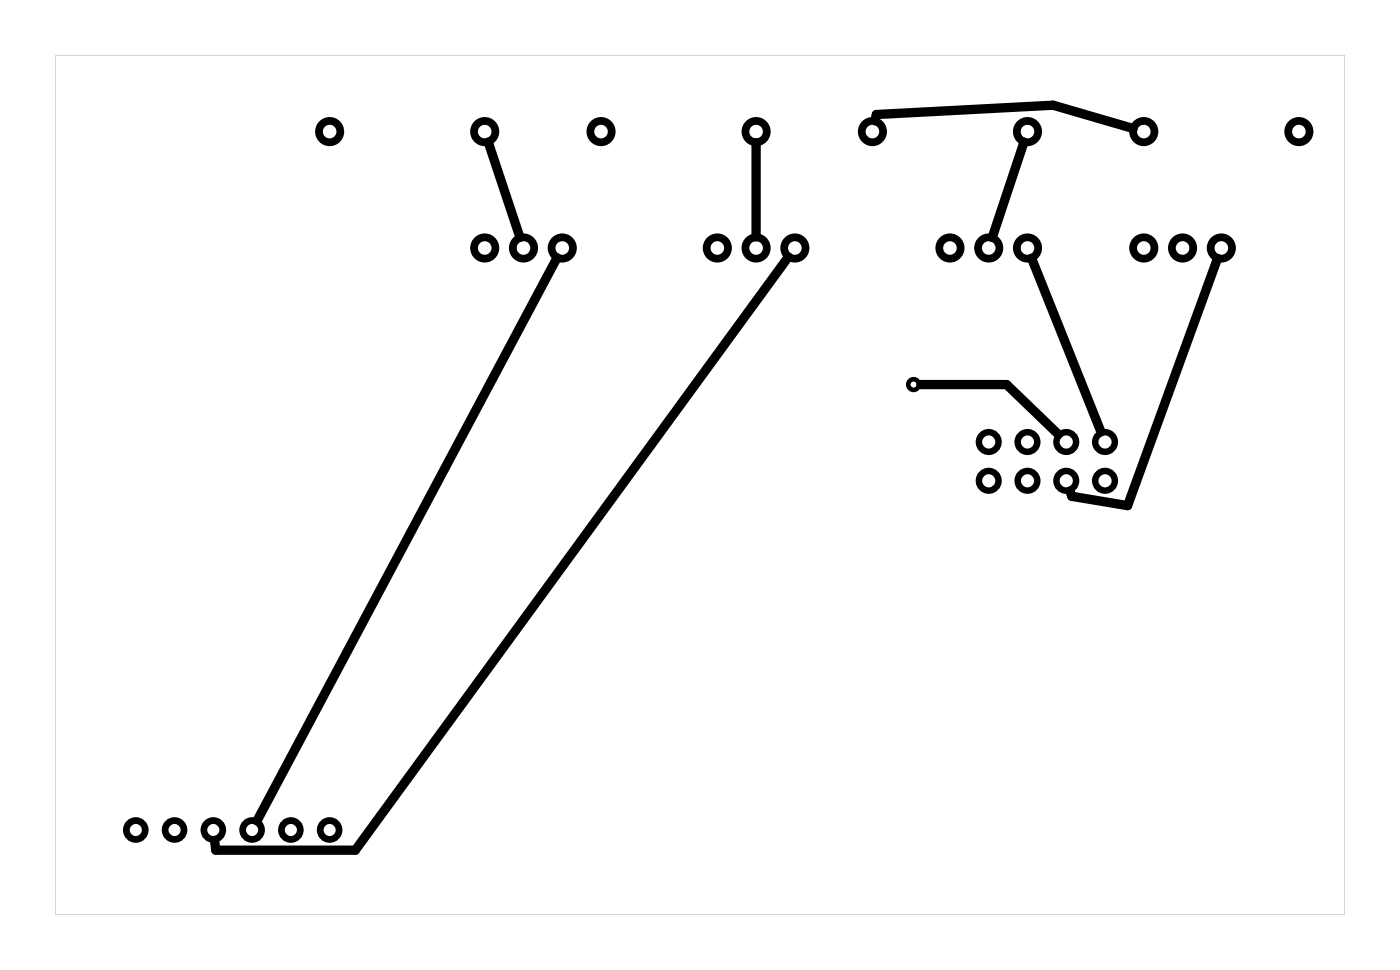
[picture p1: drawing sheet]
<svg xmlns="http://www.w3.org/2000/svg" width="92mm" height="63mm" viewBox="0 0 92 63" stroke-linecap="round" stroke-linejoin="round" font-family="sans-serif">
<path d="M3.6 3.6v56.3h84.5v-56.3zM3.6 3.6h84.5v56.3h-84.5z" fill="#000"/>
<g fill="none" stroke="#000" stroke-width=".51">
<circle cx="21.6" cy="8.6" r=".7"/>
<circle cx="31.8" cy="8.6" r=".7"/>
<circle cx="31.8" cy="16.2" r=".7"/>
<circle cx="34.3" cy="16.2" r=".7"/>
<circle cx="36.8" cy="16.2" r=".7"/>
<circle cx="39.4" cy="8.6" r=".7"/>
<circle cx="47" cy="16.2" r=".7"/>
<circle cx="49.5" cy="8.6" r=".7"/>
<circle cx="49.5" cy="16.2" r=".7"/>
<circle cx="52.1" cy="16.2" r=".7"/>
<circle cx="57.2" cy="8.6" r=".7"/>
<circle cx="62.2" cy="16.2" r=".7"/>
<circle cx="64.8" cy="16.2" r=".7"/>
<circle cx="67.3" cy="8.6" r=".7"/>
<circle cx="67.3" cy="16.2" r=".7"/>
<circle cx="74.9" cy="8.6" r=".7"/>
<circle cx="74.9" cy="16.2" r=".7"/>
<circle cx="77.5" cy="16.2" r=".7"/>
<circle cx="80" cy="16.2" r=".7"/>
<circle cx="85.1" cy="8.6" r=".7"/>
</g>
<g fill="none" stroke="#000" stroke-width=".42">
<circle cx="64.8" cy="28.9" r=".64"/>
<circle cx="64.8" cy="31.5" r=".64"/>
<circle cx="67.3" cy="28.9" r=".64"/>
<circle cx="67.3" cy="31.5" r=".64"/>
<circle cx="69.9" cy="28.9" r=".64"/>
<circle cx="69.9" cy="31.5" r=".64"/>
<circle cx="72.4" cy="28.9" r=".64"/>
<circle cx="72.4" cy="31.5" r=".64"/>
</g>
<g fill="none" stroke="#000" stroke-width=".44">
<circle cx="8.9" cy="54.3" r=".62"/>
<circle cx="11.4" cy="54.3" r=".62"/>
<circle cx="14" cy="54.3" r=".62"/>
<circle cx="16.5" cy="54.3" r=".62"/>
<circle cx="19.1" cy="54.3" r=".62"/>
<circle cx="21.6" cy="54.3" r=".62"/>
</g>
<circle cx="59.9" cy="25.2" r=".35" fill="none" stroke="#000" stroke-width=".3"/>
<path d="M32 9.3l2.1 6.2M36.5 16.9l-19.7 36.8M49.5 9.3v6.2M51.6 16.8l-28.3 38.9h-9.2v-.7M57.3 7.9l.1-.4 11.6-.6 5.2 1.5M67.1 9.3l-2.1 6.2M67.6 16.9l4.5 11.4M79.8 16.9l-5.9 16.2-3.7-.6-.1-.4M60.3 25.2h5.7l3.3 3.2" fill="none" stroke="#000" stroke-width=".61"/>
</svg>
